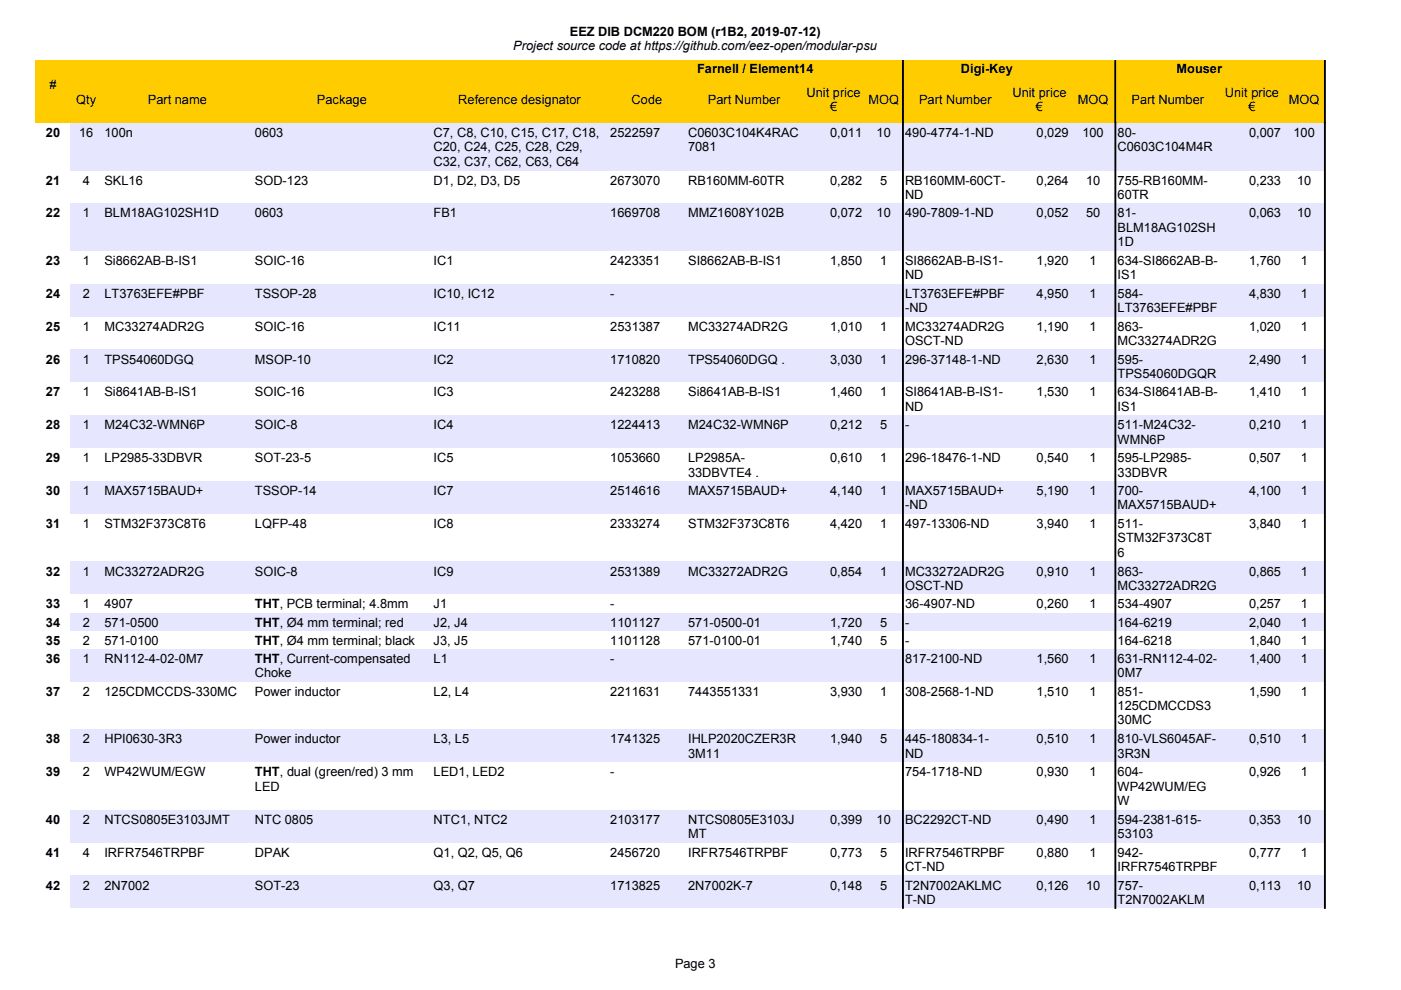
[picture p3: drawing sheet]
<svg xmlns="http://www.w3.org/2000/svg" width="297mm" height="210mm" viewBox="0 0 297 210" stroke-linecap="round" stroke-linejoin="round" font-family="sans-serif">
<defs><g id="words">
<g font-size="2.7">
<text x="108.8" y="10.6">Project source code at https://github.com/eez-open/modular-psu</text>
<text x="120.8" y="7.5">EEZ DIB DCM220 BOM (r1B2, 2019-07-12)</text>
<text x="147.8" y="15.4">Farnell / Element14</text>
<text x="203.7" y="15.4">Digi-Key</text>
<text x="249.4" y="15.4">Mouser</text>
<text x="10.5" y="18.9">#</text>
<text x="16.2" y="22">Qty</text>
<text x="31.4" y="22">Part name</text>
<text x="67.2" y="22">Package</text>
<text x="97.2" y="22">Reference designator</text>
<text x="133.9" y="22">Code</text>
<text x="150.1" y="22">Part Number</text>
<text x="171" y="20.5">Unit price</text>
<text x="176" y="23.5">€</text>
<text x="184.1" y="22">MOQ</text>
<text x="194.9" y="22">Part Number</text>
<text x="214.7" y="20.5">Unit price</text>
<text x="219.6" y="23.5">€</text>
<text x="228.5" y="22">MOQ</text>
<text x="239.9" y="22">Part Number</text>
<text x="259.7" y="20.5">Unit price</text>
<text x="264.7" y="23.5">€</text>
<text x="273.3" y="22">MOQ</text>
<text x="9.7" y="29">20</text>
<text x="16.8" y="29">16</text>
<text x="22.2" y="29">100n</text>
<text x="54" y="29">0603</text>
<text x="91.9" y="29">C7, C8, C10, C15, C17, C18,</text>
<text x="129.4" y="29">2522597</text>
<text x="145.9" y="29">C0603C104K4RAC</text>
<text x="176" y="29">0,011</text>
<text x="185.8" y="29">10</text>
<text x="191.9" y="29">490-4774-1-ND</text>
<text x="219.8" y="29">0,029</text>
<text x="229.5" y="29">100</text>
<text x="237" y="29">80-</text>
<text x="264.8" y="29">0,007</text>
<text x="274.2" y="29">100</text>
<text x="91.9" y="32.1">C20, C24, C25, C28, C29,</text>
<text x="91.9" y="35.1">C32, C37, C62, C63, C64</text>
<text x="145.9" y="32.1">7081</text>
<text x="237" y="32.1">C0603C104M4R</text>
<text x="9.7" y="39.1">21</text>
<text x="17.5" y="39.1">4</text>
<text x="22.2" y="39.1">SKL16</text>
<text x="54" y="39.1">SOD-123</text>
<text x="91.9" y="39.1">D1, D2, D3, D5</text>
<text x="129.4" y="39.1">2673070</text>
<text x="145.9" y="39.1">RB160MM-60TR</text>
<text x="176" y="39.1">0,282</text>
<text x="186.6" y="39.1">5</text>
<text x="191.9" y="39.1">RB160MM-60CT-</text>
<text x="219.8" y="39.1">0,264</text>
<text x="230.3" y="39.1">10</text>
<text x="237" y="39.1">755-RB160MM-</text>
<text x="264.8" y="39.1">0,233</text>
<text x="275" y="39.1">10</text>
<text x="9.7" y="46.1">22</text>
<text x="17.5" y="46.1">1</text>
<text x="22.2" y="46.1">BLM18AG102SH1D</text>
<text x="54" y="46.1">0603</text>
<text x="91.9" y="46.1">FB1</text>
<text x="129.4" y="46.1">1669708</text>
<text x="145.9" y="46.1">MMZ1608Y102B</text>
<text x="176" y="46.1">0,072</text>
<text x="185.8" y="46.1">10</text>
<text x="191.9" y="46.1">490-7809-1-ND</text>
<text x="191.9" y="42.2">ND</text>
<text x="219.8" y="46.1">0,052</text>
<text x="230.3" y="46.1">50</text>
<text x="237" y="42.2">60TR</text>
<text x="237" y="46.1">81-</text>
<text x="264.8" y="46.1">0,063</text>
<text x="275" y="46.1">10</text>
<text x="237" y="49.1">BLM18AG102SH</text>
<text x="237" y="52.1">1D</text>
<text x="9.7" y="56.2">23</text>
<text x="17.5" y="56.2">1</text>
<text x="22.2" y="56.2">Si8662AB-B-IS1</text>
<text x="54" y="56.2">SOIC-16</text>
<text x="91.9" y="56.2">IC1</text>
<text x="129.4" y="56.2">2423351</text>
<text x="145.9" y="56.2">SI8662AB-B-IS1</text>
<text x="176" y="56.2">1,850</text>
<text x="186.6" y="56.2">1</text>
<text x="191.9" y="56.2">SI8662AB-B-IS1-</text>
<text x="191.9" y="59.2">ND</text>
<text x="219.8" y="56.2">1,920</text>
<text x="231" y="56.2">1</text>
<text x="237" y="56.2">634-SI8662AB-B-</text>
<text x="237" y="59.2">IS1</text>
<text x="264.8" y="56.2">1,760</text>
<text x="275.8" y="56.2">1</text>
<text x="9.7" y="63.1">24</text>
<text x="17.5" y="63.1">2</text>
<text x="22.2" y="63.1">LT3763EFE#PBF</text>
<text x="54" y="63.1">TSSOP-28</text>
<text x="91.9" y="63.1">IC10, IC12</text>
<text x="129.4" y="63.1">-</text>
<text x="191.9" y="63.1">LT3763EFE#PBF</text>
<text x="219.8" y="63.1">4,950</text>
<text x="231" y="63.1">1</text>
<text x="237" y="63.1">584-</text>
<text x="264.8" y="63.1">4,830</text>
<text x="275.8" y="63.1">1</text>
<text x="9.7" y="70.1">25</text>
<text x="17.5" y="70.1">1</text>
<text x="22.2" y="70.1">MC33274ADR2G</text>
<text x="54" y="70.1">SOIC-16</text>
<text x="91.9" y="70.1">IC11</text>
<text x="129.4" y="70.1">2531387</text>
<text x="145.9" y="70.1">MC33274ADR2G</text>
<text x="176" y="70.1">1,010</text>
<text x="186.6" y="70.1">1</text>
<text x="191.9" y="66.2">-ND</text>
<text x="191.9" y="70.1">MC33274ADR2G</text>
<text x="219.8" y="70.1">1,190</text>
<text x="231" y="70.1">1</text>
<text x="237" y="66.2">LT3763EFE#PBF</text>
<text x="237" y="70.1">863-</text>
<text x="264.8" y="70.1">1,020</text>
<text x="275.8" y="70.1">1</text>
<text x="9.7" y="77.1">26</text>
<text x="17.5" y="77.1">1</text>
<text x="22.2" y="77.1">TPS54060DGQ</text>
<text x="54" y="77.1">MSOP-10</text>
<text x="91.9" y="77.1">IC2</text>
<text x="129.4" y="77.1">1710820</text>
<text x="145.9" y="77.1">TPS54060DGQ .</text>
<text x="176" y="77.1">3,030</text>
<text x="186.6" y="77.1">1</text>
<text x="191.9" y="77.1">296-37148-1-ND</text>
<text x="191.9" y="73.1">OSCT-ND</text>
<text x="219.8" y="77.1">2,630</text>
<text x="231" y="77.1">1</text>
<text x="237" y="73.1">MC33274ADR2G</text>
<text x="237" y="77.1">595-</text>
<text x="264.8" y="77.1">2,490</text>
<text x="275.8" y="77.1">1</text>
<text x="237" y="80.1">TPS54060DGQR</text>
<text x="9.7" y="84">27</text>
<text x="17.5" y="84">1</text>
<text x="22.2" y="84">Si8641AB-B-IS1</text>
<text x="54" y="84">SOIC-16</text>
<text x="91.9" y="84">IC3</text>
<text x="129.4" y="84">2423288</text>
<text x="145.9" y="84">Si8641AB-B-IS1</text>
<text x="176" y="84">1,460</text>
<text x="186.6" y="84">1</text>
<text x="191.9" y="84.1">SI8641AB-B-IS1-</text>
<text x="191.9" y="87.1">ND</text>
<text x="219.8" y="84">1,530</text>
<text x="231" y="84">1</text>
<text x="237" y="84.1">634-SI8641AB-B-</text>
<text x="237" y="87.1">IS1</text>
<text x="264.8" y="84">1,410</text>
<text x="275.8" y="84">1</text>
<text x="9.7" y="91">28</text>
<text x="17.5" y="91">1</text>
<text x="22.2" y="91">M24C32-WMN6P</text>
<text x="54" y="91">SOIC-8</text>
<text x="91.9" y="91">IC4</text>
<text x="129.4" y="91">1224413</text>
<text x="145.9" y="91">M24C32-WMN6P</text>
<text x="176" y="91">0,212</text>
<text x="186.6" y="91">5</text>
<text x="191.9" y="91">-</text>
<text x="237" y="91">511-M24C32-</text>
<text x="237" y="94.1">WMN6P</text>
<text x="264.8" y="91">0,210</text>
<text x="275.8" y="91">1</text>
<text x="9.7" y="98">29</text>
<text x="17.5" y="98">1</text>
<text x="22.2" y="98">LP2985-33DBVR</text>
<text x="54" y="98">SOT-23-5</text>
<text x="91.9" y="98">IC5</text>
<text x="129.4" y="98">1053660</text>
<text x="145.9" y="98">LP2985A-</text>
<text x="145.9" y="101">33DBVTE4 .</text>
<text x="176" y="98">0,610</text>
<text x="186.6" y="98">1</text>
<text x="191.9" y="98">296-18476-1-ND</text>
<text x="219.8" y="98">0,540</text>
<text x="231" y="98">1</text>
<text x="237" y="98">595-LP2985-</text>
<text x="237" y="101">33DBVR</text>
<text x="264.8" y="98">0,507</text>
<text x="275.8" y="98">1</text>
<text x="9.7" y="105">30</text>
<text x="17.5" y="105">1</text>
<text x="22.2" y="105">MAX5715BAUD+</text>
<text x="54" y="105">TSSOP-14</text>
<text x="91.9" y="105">IC7</text>
<text x="129.4" y="105">2514616</text>
<text x="145.9" y="105">MAX5715BAUD+</text>
<text x="176" y="105">4,140</text>
<text x="186.6" y="105">1</text>
<text x="191.9" y="105">MAX5715BAUD+</text>
<text x="191.9" y="108">-ND</text>
<text x="219.8" y="105">5,190</text>
<text x="231" y="105">1</text>
<text x="237" y="105">700-</text>
<text x="237" y="108">MAX5715BAUD+</text>
<text x="264.8" y="105">4,100</text>
<text x="275.8" y="105">1</text>
<text x="9.7" y="111.9">31</text>
<text x="17.5" y="111.9">1</text>
<text x="22.2" y="111.9">STM32F373C8T6</text>
<text x="54" y="111.9">LQFP-48</text>
<text x="91.9" y="111.9">IC8</text>
<text x="129.4" y="111.9">2333274</text>
<text x="145.9" y="111.9">STM32F373C8T6</text>
<text x="176" y="111.9">4,420</text>
<text x="186.6" y="111.9">1</text>
<text x="191.9" y="111.9">497-13306-ND</text>
<text x="219.8" y="111.9">3,940</text>
<text x="231" y="111.9">1</text>
<text x="237" y="111.9">511-</text>
<text x="264.8" y="111.9">3,840</text>
<text x="275.8" y="111.9">1</text>
<text x="237" y="115">STM32F373C8T</text>
<text x="237" y="118">6</text>
<text x="9.7" y="122">32</text>
<text x="17.5" y="122">1</text>
<text x="22.2" y="122">MC33272ADR2G</text>
<text x="54" y="122">SOIC-8</text>
<text x="91.9" y="122">IC9</text>
<text x="129.4" y="122">2531389</text>
<text x="145.9" y="122">MC33272ADR2G</text>
<text x="176" y="122">0,854</text>
<text x="186.6" y="122">1</text>
<text x="191.9" y="122">MC33272ADR2G</text>
<text x="191.9" y="125.1">OSCT-ND</text>
<text x="219.8" y="122">0,910</text>
<text x="231" y="122">1</text>
<text x="237" y="122">863-</text>
<text x="237" y="125.1">MC33272ADR2G</text>
<text x="264.8" y="122">0,865</text>
<text x="275.8" y="122">1</text>
<text x="9.7" y="129">33</text>
<text x="17.5" y="129">1</text>
<text x="22.2" y="129">4907</text>
<text x="54" y="129">THT, PCB terminal; 4.8mm</text>
<text x="91.9" y="129">J1</text>
<text x="129.4" y="129">-</text>
<text x="191.9" y="129">36-4907-ND</text>
<text x="219.8" y="129">0,260</text>
<text x="231" y="129">1</text>
<text x="237" y="129">534-4907</text>
<text x="264.8" y="129">0,257</text>
<text x="275.8" y="129">1</text>
<text x="9.7" y="132.9">34</text>
<text x="9.7" y="136.7">35</text>
<text x="17.5" y="132.9">2</text>
<text x="17.5" y="136.7">2</text>
<text x="22.2" y="132.9">571-0500</text>
<text x="22.2" y="136.7">571-0100</text>
<text x="54" y="132.9">THT, Ø4 mm terminal; red</text>
<text x="54" y="136.7">THT, Ø4 mm terminal; black</text>
<text x="91.9" y="132.9">J2, J4</text>
<text x="91.9" y="136.7">J3, J5</text>
<text x="129.4" y="132.9">1101127</text>
<text x="129.4" y="136.7">1101128</text>
<text x="145.9" y="132.9">571-0500-01</text>
<text x="145.9" y="136.7">571-0100-01</text>
<text x="176" y="132.9">1,720</text>
<text x="176" y="136.7">1,740</text>
<text x="186.6" y="132.9">5</text>
<text x="186.6" y="136.7">5</text>
<text x="191.9" y="132.9">-</text>
<text x="191.9" y="136.7">-</text>
<text x="237" y="132.9">164-6219</text>
<text x="237" y="136.7">164-6218</text>
<text x="264.8" y="132.9">2,040</text>
<text x="264.8" y="136.7">1,840</text>
<text x="275.8" y="132.9">1</text>
<text x="275.8" y="136.7">1</text>
<text x="9.7" y="140.5">36</text>
<text x="17.5" y="140.5">1</text>
<text x="22.2" y="140.5">RN112-4-02-0M7</text>
<text x="54" y="140.5">THT, Current-compensated</text>
<text x="54" y="143.6">Choke</text>
<text x="91.9" y="140.5">L1</text>
<text x="129.4" y="140.5">-</text>
<text x="191.9" y="140.5">817-2100-ND</text>
<text x="219.8" y="140.5">1,560</text>
<text x="231" y="140.5">1</text>
<text x="237" y="140.5">631-RN112-4-02-</text>
<text x="237" y="143.6">0M7</text>
<text x="264.8" y="140.5">1,400</text>
<text x="275.8" y="140.5">1</text>
<text x="9.7" y="147.5">37</text>
<text x="17.5" y="147.5">2</text>
<text x="22.2" y="147.5">125CDMCCDS-330MC</text>
<text x="54" y="147.5">Power inductor</text>
<text x="91.9" y="147.5">L2, L4</text>
<text x="129.4" y="147.5">2211631</text>
<text x="145.9" y="147.5">7443551331</text>
<text x="176" y="147.5">3,930</text>
<text x="186.6" y="147.5">1</text>
<text x="191.9" y="147.5">308-2568-1-ND</text>
<text x="219.8" y="147.5">1,510</text>
<text x="231" y="147.5">1</text>
<text x="237" y="147.5">851-</text>
<text x="264.8" y="147.5">1,590</text>
<text x="275.8" y="147.5">1</text>
<text x="237" y="150.6">125CDMCCDS3</text>
<text x="237" y="153.6">30MC</text>
<text x="9.7" y="157.6">38</text>
<text x="17.5" y="157.6">2</text>
<text x="22.2" y="157.6">HPI0630-3R3</text>
<text x="54" y="157.6">Power inductor</text>
<text x="91.9" y="157.6">L3, L5</text>
<text x="129.4" y="157.6">1741325</text>
<text x="145.9" y="157.6">IHLP2020CZER3R</text>
<text x="145.9" y="160.6">3M11</text>
<text x="176" y="157.6">1,940</text>
<text x="186.6" y="157.6">5</text>
<text x="191.9" y="157.6">445-180834-1-</text>
<text x="191.9" y="160.6">ND</text>
<text x="219.8" y="157.6">0,510</text>
<text x="231" y="157.6">1</text>
<text x="237" y="157.6">810-VLS6045AF-</text>
<text x="237" y="160.6">3R3N</text>
<text x="264.8" y="157.6">0,510</text>
<text x="275.8" y="157.6">1</text>
<text x="9.7" y="164.6">39</text>
<text x="17.5" y="164.6">2</text>
<text x="22.2" y="164.6">WP42WUM/EGW</text>
<text x="54" y="164.6">THT, dual (green/red) 3 mm</text>
<text x="54" y="167.6">LED</text>
<text x="91.9" y="164.6">LED1, LED2</text>
<text x="129.4" y="164.6">-</text>
<text x="191.9" y="164.6">754-1718-ND</text>
<text x="219.8" y="164.6">0,930</text>
<text x="231" y="164.6">1</text>
<text x="237" y="164.6">604-</text>
<text x="237" y="167.6">WP42WUM/EG</text>
<text x="264.8" y="164.6">0,926</text>
<text x="275.8" y="164.6">1</text>
<text x="237" y="170.6">W</text>
<text x="9.7" y="174.7">40</text>
<text x="17.5" y="174.7">2</text>
<text x="22.2" y="174.7">NTCS0805E3103JMT</text>
<text x="54" y="174.7">NTC 0805</text>
<text x="91.9" y="174.7">NTC1, NTC2</text>
<text x="129.4" y="174.7">2103177</text>
<text x="145.9" y="174.7">NTCS0805E3103J</text>
<text x="145.9" y="177.7">MT</text>
<text x="176" y="174.7">0,399</text>
<text x="185.8" y="174.7">10</text>
<text x="191.9" y="174.7">BC2292CT-ND</text>
<text x="219.8" y="174.7">0,490</text>
<text x="231" y="174.7">1</text>
<text x="237" y="174.7">594-2381-615-</text>
<text x="237" y="177.7">53103</text>
<text x="264.8" y="174.7">0,353</text>
<text x="275" y="174.7">10</text>
<text x="9.7" y="181.6">41</text>
<text x="17.5" y="181.6">4</text>
<text x="22.2" y="181.6">IRFR7546TRPBF</text>
<text x="54" y="181.6">DPAK</text>
<text x="91.9" y="181.6">Q1, Q2, Q5, Q6</text>
<text x="129.4" y="181.6">2456720</text>
<text x="145.9" y="181.6">IRFR7546TRPBF</text>
<text x="176" y="181.6">0,773</text>
<text x="186.6" y="181.6">5</text>
<text x="191.9" y="181.6">IRFR7546TRPBF</text>
<text x="191.9" y="184.6">CT-ND</text>
<text x="219.8" y="181.6">0,880</text>
<text x="231" y="181.6">1</text>
<text x="237" y="181.6">942-</text>
<text x="237" y="184.6">IRFR7546TRPBF</text>
<text x="264.8" y="181.6">0,777</text>
<text x="275.8" y="181.6">1</text>
<text x="9.7" y="188.6">42</text>
<text x="17.5" y="188.6">2</text>
<text x="22.2" y="188.6">2N7002</text>
<text x="54" y="188.6">SOT-23</text>
<text x="91.9" y="188.6">Q3, Q7</text>
<text x="129.4" y="188.6">1713825</text>
<text x="145.9" y="188.6">2N7002K-7</text>
<text x="176" y="188.6">0,148</text>
<text x="186.6" y="188.6">5</text>
<text x="191.9" y="188.6">T2N7002AKLMC</text>
<text x="191.9" y="191.6">T-ND</text>
<text x="219.8" y="188.6">0,126</text>
<text x="230.3" y="188.6">10</text>
<text x="237" y="188.6">757-</text>
<text x="237" y="191.6">T2N7002AKLM</text>
<text x="264.8" y="188.6">0,113</text>
<text x="275" y="188.6">10</text>
<text x="143.1" y="205.3">Page 3</text>
</g>
</g></defs>
<path d="M7.6 12.8h273.3v13.2h-273.3z" fill-rule="evenodd" fill="#fc0"/>
<g fill="#000" stroke="#000" stroke-width=".21">
<path d="M191.3 12.8h.2v13.3h-.2z" fill-rule="evenodd"/>
<path d="M236.4 12.8h.2v13.3h-.2z" fill-rule="evenodd"/>
<path d="M280.8 12.8h.2v13.3h-.2z" fill-rule="evenodd"/>
</g>
<g fill="#e6e6ff">
<path d="M14.9 26.1h266v10h-266z" fill-rule="evenodd"/>
<path d="M14.9 43.1h266v10.1h-266z" fill-rule="evenodd"/>
<path d="M14.9 60.2h266v6.9h-266z" fill-rule="evenodd"/>
<path d="M14.9 74.1h266v7h-266z" fill-rule="evenodd"/>
<path d="M14.9 88.1h266v6.9h-266z" fill-rule="evenodd"/>
<path d="M14.9 102h266v6.9h-266z" fill-rule="evenodd"/>
<path d="M14.9 119.1h266v6.9h-266z" fill-rule="evenodd"/>
<path d="M14.9 129.9h266v3.8h-266z" fill-rule="evenodd"/>
<path d="M14.9 137.6h266v6.9h-266z" fill-rule="evenodd"/>
<path d="M14.9 154.6h266v7h-266z" fill-rule="evenodd"/>
<path d="M14.9 171.7h266v6.9h-266z" fill-rule="evenodd"/>
<path d="M14.9 185.6h266v7h-266z" fill-rule="evenodd"/>
</g>
<g fill="#000" stroke="#000" stroke-width=".21">
<path d="M191.3 26.1h.2v166.5h-.2z" fill-rule="evenodd"/>
<path d="M236.4 26.1h.2v166.5h-.2z" fill-rule="evenodd"/>
<path d="M280.8 26.1h.2v166.5h-.2z" fill-rule="evenodd"/>
</g>
<use href="#words"/>
</svg>
